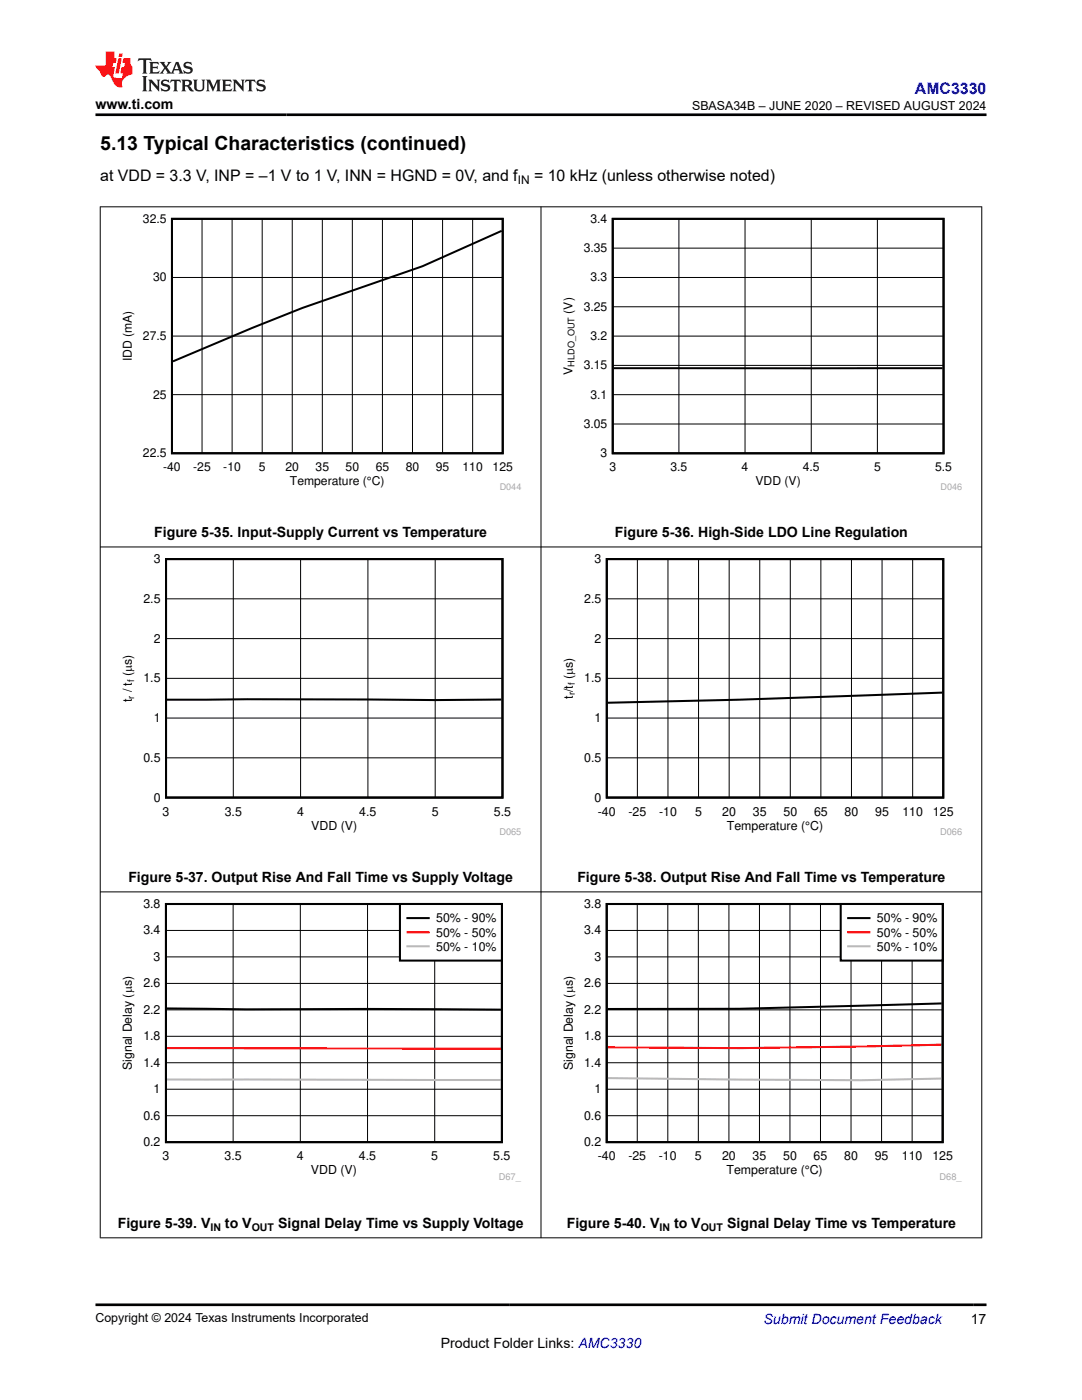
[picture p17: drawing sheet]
<svg xmlns="http://www.w3.org/2000/svg" width="216mm" height="279mm" viewBox="0 0 216 279" stroke-linecap="round" stroke-linejoin="round" font-family="sans-serif">
<defs><g id="words">
<text font-size="3.9" x="20" y="29.9">5.13 Typical Characteristics (continued)</text>
<text font-size="3.2" fill="#00f" x="182.6" y="18.7">AMC3330</text>
<g font-size="3.2">
<text x="20" y="36.1">at VDD = 3.3 V, INP = –1 V to 1 V, INN = HGND = 0V, and f</text>
<text x="106.6" y="36.1">= 10 kHz (unless otherwise noted)</text>
</g>
<g font-size="2.8">
<text x="19" y="21.8">www.ti.com</text>
<text x="30.8" y="107.1">Figure 5-35. Input-Supply Current vs Temperature</text>
<text x="122.7" y="107.2">Figure 5-36. High-Side LDO Line Regulation</text>
<text x="25.6" y="176">Figure 5-37. Output Rise And Fall Time vs Supply Voltage</text>
<text x="115.2" y="176">Figure 5-38. Output Rise And Fall Time vs Temperature</text>
<text x="23.5" y="245">Figure 5-39. V</text>
<text x="44.9" y="245">to V</text>
<text x="55.5" y="245">Signal Delay Time vs Supply Voltage</text>
<text x="113.1" y="245">Figure 5-40. V</text>
<text x="134.5" y="245">to V</text>
<text x="145.1" y="245">Signal Delay Time vs Temperature</text>
<text x="87.9" y="269">Product Folder Links: AMC3330</text>
<text x="193.7" y="264.2">17</text>
</g>
<text font-size="2.8" fill="#00f" x="152.4" y="264.2">Submit Document Feedback</text>
<g font-size="2.5">
<text x="138.1" y="21.9">SBASA34B – JUNE 2020 – REVISED AUGUST 2024</text>
<text x="30.7" y="112.4">3</text>
<text x="118.6" y="112.4">3</text>
<text x="28.6" y="120.3">2.5</text>
<text x="116.6" y="120.3">2.5</text>
<text x="30.7" y="128.3">2</text>
<text x="118.6" y="128.3">2</text>
<text x="28.6" y="136.2">1.5</text>
<text x="116.6" y="136.2">1.5</text>
<text x="26.3" y="140.1" transform="rotate(-90 26.3 140.1)">t / t (Ps)</text>
<text x="114.3" y="139.5" transform="rotate(-90 114.3 139.5)">t /t (Ps)</text>
<text x="30.7" y="144.1">1</text>
<text x="118.6" y="144.1">1</text>
<text x="28.6" y="152">0.5</text>
<text x="116.6" y="152">0.5</text>
<text x="30.7" y="160">0</text>
<text x="118.6" y="160">0</text>
<text x="32.4" y="162.8">3</text>
<text x="44.8" y="162.8">3.5</text>
<text x="59.3" y="162.8">4</text>
<text x="62.1" y="165.6">VDD (V)</text>
<text x="71.7" y="162.8">4.5</text>
<text x="86.2" y="162.8">5</text>
<text x="98.5" y="162.8">5.5</text>
<text x="119.3" y="162.8">-40</text>
<text x="125.4" y="162.8">-25</text>
<text x="131.5" y="162.8">-10</text>
<text x="138.7" y="162.8">5</text>
<text x="144.1" y="162.8">20</text>
<text x="145" y="165.6">Temperature (°C)</text>
<text x="150.2" y="162.8">35</text>
<text x="156.3" y="162.8">50</text>
<text x="162.4" y="162.8">65</text>
<text x="168.5" y="162.8">80</text>
<text x="174.6" y="162.8">95</text>
<text x="180.1" y="162.8">110</text>
<text x="186.2" y="162.8">125</text>
<text x="28.6" y="181.2">3.8</text>
<text x="87" y="184.1">50% - 90%</text>
<text x="116.6" y="181.2">3.8</text>
<text x="175" y="184.1">50% - 90%</text>
<text x="28.6" y="186.5">3.4</text>
<text x="30.7" y="191.8">3</text>
<text x="87" y="186.9">50% - 50%</text>
<text x="87" y="189.7">50% - 10%</text>
<text x="116.6" y="186.5">3.4</text>
<text x="118.6" y="191.8">3</text>
<text x="175" y="186.9">50% - 50%</text>
<text x="175" y="189.7">50% - 10%</text>
<text x="28.6" y="197.1">2.6</text>
<text x="116.6" y="197.1">2.6</text>
<text x="28.6" y="202.3">2.2</text>
<text x="116.6" y="202.3">2.2</text>
<text x="28.6" y="207.6">1.8</text>
<text x="116.6" y="207.6">1.8</text>
<text x="26.3" y="213.6" transform="rotate(-90 26.3 213.6)">Signal Delay (Ps)</text>
<text x="28.6" y="212.9">1.4</text>
<text x="114.3" y="213.6" transform="rotate(-90 114.3 213.6)">Signal Delay (Ps)</text>
<text x="116.6" y="212.9">1.4</text>
<text x="30.7" y="218.2">1</text>
<text x="118.6" y="218.2">1</text>
<text x="28.6" y="223.5">0.6</text>
<text x="116.6" y="223.5">0.6</text>
<text x="28.6" y="228.7">0.2</text>
<text x="32.4" y="231.6">3</text>
<text x="44.8" y="231.6">3.5</text>
<text x="59.2" y="231.6">4</text>
<text x="71.6" y="231.6">4.5</text>
<text x="86.1" y="231.6">5</text>
<text x="98.4" y="231.6">5.5</text>
<text x="116.6" y="228.7">0.2</text>
<text x="119.3" y="231.6">-40</text>
<text x="125.4" y="231.6">-25</text>
<text x="131.5" y="231.6">-10</text>
<text x="138.7" y="231.6">5</text>
<text x="144.1" y="231.6">20</text>
<text x="150.2" y="231.6">35</text>
<text x="156.3" y="231.6">50</text>
<text x="162.4" y="231.6">65</text>
<text x="168.4" y="231.6">80</text>
<text x="174.5" y="231.6">95</text>
<text x="179.9" y="231.6">110</text>
<text x="186.1" y="231.6">125</text>
<text x="62" y="234.4">VDD (V)</text>
<text x="145" y="234.4">Temperature (°C)</text>
<text x="19" y="263.9">Copyright © 2024 Texas Instruments Incorporated</text>
</g>
<g font-size="2.4">
<text x="103.3" y="36.7">IN</text>
<text x="28.5" y="44.5">32.5</text>
<text x="117.8" y="44.5">3.4</text>
<text x="116.5" y="50.3">3.35</text>
<text x="30.6" y="56.2">30</text>
<text x="117.8" y="56.2">3.3</text>
<text x="114.2" y="62.6" transform="rotate(-90 114.2 62.6)">(V)</text>
<text x="116.5" y="62">3.25</text>
<text x="28.5" y="67.9">27.5</text>
<text x="117.8" y="67.9">3.2</text>
<text x="26.3" y="72.1" transform="rotate(-90 26.3 72.1)">IDD (mA)</text>
<text x="114.2" y="74.8" transform="rotate(-90 114.2 74.8)">V</text>
<text x="116.5" y="73.7">3.15</text>
<text x="30.6" y="79.6">25</text>
<text x="117.8" y="79.6">3.1</text>
<text x="116.5" y="85.4">3.05</text>
<text x="28.5" y="91.3">22.5</text>
<text x="32.6" y="94">-40</text>
<text x="38.6" y="94">-25</text>
<text x="44.6" y="94">-10</text>
<text x="51.6" y="94">5</text>
<text x="57" y="94">20</text>
<text x="63" y="94">35</text>
<text x="69" y="94">50</text>
<text x="75" y="94">65</text>
<text x="81" y="94">80</text>
<text x="87" y="94">95</text>
<text x="92.3" y="94">110</text>
<text x="98.3" y="94">125</text>
<text x="119.8" y="91.3">3</text>
<text x="121.6" y="94">3</text>
<text x="133.8" y="94">3.5</text>
<text x="148" y="94">4</text>
<text x="160.2" y="94">4.5</text>
<text x="174.4" y="94">5</text>
<text x="186.6" y="94">5.5</text>
<text x="57.9" y="96.8">Temperature (°C)</text>
<text x="150.8" y="96.8">VDD (V)</text>
</g>
<g font-size="2.1">
<text x="42" y="245.6">IN</text>
<text x="50.2" y="245.6">OUT</text>
<text x="131.6" y="245.6">IN</text>
<text x="139.8" y="245.6">OUT</text>
</g>
<g font-size="1.8">
<text x="114.7" y="73.2" transform="rotate(-90 114.7 73.2)">HLDO_OUT</text>
<text x="26.8" y="136.1" transform="rotate(-90 26.8 136.1)">f</text>
<text x="114.7" y="136.8" transform="rotate(-90 114.7 136.8)">f</text>
<text x="26.8" y="139.5" transform="rotate(-90 26.8 139.5)">r</text>
<text x="114.7" y="138.8" transform="rotate(-90 114.7 138.8)">r</text>
</g>
<g font-size="1.8" fill="#a8a8a8">
<text x="99.7" y="97.9">D044</text>
<text x="187.7" y="97.9">D046</text>
<text x="99.6" y="166.7">D065</text>
<text x="187.6" y="166.7">D066</text>
<text x="99.5" y="235.5">D67_</text>
<text x="187.5" y="235.5">D68_</text>
</g>
</g></defs>
<path d="M34.3 43.7h66v46.8h-66zM100.1 46.1l-15.8 7-24 8.4-10 3.9-15.8 6.7M122.3 43.7h66v46.8h-66zM122.5 73.5h65.6" fill="none" stroke="#000" stroke-width=".4"/>
<g fill="none" stroke="#000" stroke-width=".2">
<path d="M34.3 55.4h66M40.3 43.7v46.8M46.3 43.7v46.8M52.3 43.7v46.8M58.3 43.7v46.8M64.3 43.7v46.8M70.3 43.7v46.8M76.3 43.7v46.8M82.3 43.7v46.8M88.3 43.7v46.8M94.3 43.7v46.8M122.3 55.4h66"/>
<path d="M122.3 49.5h66M135.5 43.7v46.8M148.7 43.7v46.8M161.9 43.7v46.8M175.1 43.7v46.8M34.3 78.8h66M34.3 67.1h66M122.3 78.8h66M122.3 67.1h66M122.3 72.9h66M122.3 61.2h66M122.3 84.6h66"/>
<path d="M33.1 119.5h67.2M46.6 111.6v47.6M60 111.6v47.6M73.4 111.6v47.6M86.8 111.6v47.6M121.1 119.5h67.1M127.2 111.6v47.6M133.3 111.6v47.6M139.4 111.6v47.6M145.5 111.6v47.6M151.6 111.6v47.6M157.7 111.6v47.6"/>
<path d="M163.8 111.6v47.6M169.9 111.6v47.6M176 111.6v47.6M182.1 111.6v47.6M33.1 135.4h67.2M33.1 127.4h67.2M121.1 135.4h67.1M121.1 127.4h67.1M33.1 151.2h67.2M33.1 143.3h67.2M121.1 151.2h67.1M121.1 143.3h67.1"/>
<path d="M33.1 196.3h67.1M33.1 191h67.1M33.1 185.7h67.1M46.5 180.4v47.5M59.9 180.4v47.5M73.3 180.4v47.5M86.7 180.4v47.5M33.1 217.4h67.1M33.1 212.1h67.1M33.1 206.8h67.1M33.1 201.5h67.1M33.1 222.7h67.1"/>
</g>
<path d="M33.1 111.6h67.2v47.6h-67.2zM121.1 111.6h67.1v47.6h-67.1zM100.1 139.6l-13.3 .1-37.6-.2-15.9 .1M188 138.2l-40.5 1.4-26.2 .6M33.1 180.4h67.1v47.5h-67.1zM33.3 201.3l15.9 .1h24.1l26.7 .1" fill="none" stroke="#000" stroke-width=".41"/>
<path d="M33.3 209.2l66.7 .1" fill="none" stroke="#f00" stroke-width=".41"/>
<path d="M33.3 215.4l66.7 .1" fill="none" stroke="#b8b8b8" stroke-width=".41"/>
<path d="M79.8 180.4h20.3v11.3h-20.3z" fill-rule="evenodd" fill="#fff"/>
<path d="M79.8 180.4h20.3v11.3h-20.3zM81.3 183.2h4.2M121.1 180.4h67v47.5h-67zM187.9 200.3l-40.4 1-26.2 .1" fill="none" stroke="#000" stroke-width=".41"/>
<path d="M81.3 186h4.2M187.9 208.5l-40.4 .7-26.2-.2" fill="none" stroke="#f00" stroke-width=".41"/>
<path d="M81.3 188.9h4.2M121.3 215.2l50.5 .4 16.1-.4" fill="none" stroke="#b8b8b8" stroke-width=".41"/>
<g fill="none" stroke="#000" stroke-width=".2">
<path d="M121.1 196.3h67M121.1 191h67M121.1 185.7h67M127.2 180.4v47.5M133.3 180.4v47.5M139.3 180.4v47.5M145.4 180.4v47.5M151.5 180.4v47.5M157.6 180.4v47.5M163.7 180.4v47.5M169.8 180.4v47.5M175.9 180.4v47.5"/>
<path d="M182 180.4v47.5M121.1 217.4h67M121.1 212.1h67M121.1 206.8h67M121.1 201.5h67M121.1 222.7h67"/>
</g>
<path d="M167.8 180.4h20.3v11.3h-20.3z" fill-rule="evenodd" fill="#fff"/>
<path d="M167.8 180.4h20.3v11.3h-20.3zM169.2 183.2h4.3" fill="none" stroke="#000" stroke-width=".41"/>
<path d="M169.2 186h4.3" fill="none" stroke="#f00" stroke-width=".41"/>
<path d="M169.2 188.9h4.3" fill="none" stroke="#b8b8b8" stroke-width=".41"/>
<path d="M19.9 41.3h176.1M20 41.2v205.9M107.9 41.2v205.9M195.9 41.2v205.9M19.9 109.2h176.1M19.9 178h176.1M19.9 247h176.1" fill="none" stroke="#000" stroke-width=".2"/>
<path d="M27.7 11.6l-.2 .6 .5-.2h.6v.1v2.2l-.2 .4h1l-.2-.4v-2.2v-.1h.5l.5 .2-.1-.6zM29.8 12.4l.2 .3v1.6l-.2 .4h1.9l.1-.6a1.08 1.08 0 0 1-1.3 .2v-.7h.6l.4 .2v-.7l-.4 .2h-.6v-.5l.2-.2a1 1 0 0 1 1 .3l-.1-.5zM31.8 12.4l1 1.1-1 1.2h.9l-.2-.2 .4-.8 .5 .8-.2 .2h1.6l-.2-.2 .1-.5h1l.1 .5-.1 .2h.9l-.2-.4-.8-1.9h-.5l-1 2.1-.8-1.1 .9-1h-.8l.2 .2-.5 .6-.3-.6 .1-.2zM35.2 12.8l.4 1h-.8zM36.8 12.5a.65 .65 0 0 0-.2 .7 .65 .65 0 0 0 .6 .5l.7 .1 .1 .3a.79 .79 0 0 1-.7 .4 .79 .79 0 0 1-.7-.5l.1 .7 .2-.1a.93 .93 0 0 0 1.1 0 .93 .93 0 0 0 .4-.9 1.46 1.46 0 0 0-1.2-.6l-.1-.3a1.09 1.09 0 0 1 1.2 .2l-.2-.6-.1 .1-.6-.2zM28.4 15.2l.2 .4v2.2l-.2 .4h1l-.2-.4v-2.2l.2-.4zM29.6 15.9l.2 .4v1.5l-.2 .4h.8l-.3-.4v-1.3l1.7 1.8v-2l.2-.4h-.8l.2 .2 .1 1.1-1.2-1.3zM32.3 16a.65 .65 0 0 0-.2 .8 .65 .65 0 0 0 .7 .4l.6 .2 .1 .2a.79 .79 0 0 1-.7 .4 .79 .79 0 0 1-.7-.5l.1 .7 .2-.1a.93 .93 0 0 0 1.1 .1 .93 .93 0 0 0 .4-1 1.46 1.46 0 0 0-1.2-.5l-.1-.4a1.09 1.09 0 0 1 1.2 .2l-.2-.6-.1 .1-.6-.1zM34.1 15.9l-.1 .6a.63 .63 0 0 1 .7-.3l.1 1.6-.3 .4h1l-.2-.4v-1.6a.66 .66 0 0 1 .8 .3l-.1-.6zM36.2 15.9l.2 .4v1.5l-.2 .4h.9l-.2-.2v-.7h.5l.1 .2a.79 .79 0 0 0 1.2 .6l-1-.9a.61 .61 0 0 0 .6-.6 .61 .61 0 0 0-.5-.7zM36.9 16.2h.2a.47 .47 0 0 1 .5 .1 .47 .47 0 0 1 .1 .5l-.2 .1-.6 .1zM38.5 15.9l.2 .2a2.27 2.27 0 0 0 .4 2 1.04 1.04 0 0 0 1.7-.7v-1.3l.2-.2h-.8l.2 .4v1.1a.6 .6 0 0 1-.6 .6 .6 .6 0 0 1-.6-.6v-1.1l.3-.4zM41.1 15.9l.2 .4v1.5l-.2 .4h.7l-.2-.4v-1.4l.9 1.9 .8-1.9v1.4l-.2 .4h1l-.3-.4v-1.5l.3-.4h-.8l-.7 1.5-.7-1.5zM44.3 15.9l.2 .4v1.5l-.2 .4h1.9l.1-.6a1.09 1.09 0 0 1-1.3 .2v-.7h.6l.4 .2v-.6l-.4 .2h-.6v-.6l.2-.1a1.01 1.01 0 0 1 1 .3l-.1-.6zM46.4 15.9l.3 .4v1.5l-.3 .4h.8l-.2-.4v-1.3l1.6 1.8v-2l.2-.4h-.7l.2 .2v1.1l-1.2-1.3zM49 15.9l-.1 .6a.63 .63 0 0 1 .8-.3v1.6l-.3 .4h1l-.2-.4v-1.6a.66 .66 0 0 1 .8 .3l-.1-.6zM51.4 16a.65 .65 0 0 0-.2 .8 .65 .65 0 0 0 .6 .4l.6 .2 .2 .2a.79 .79 0 0 1-.8 .4 .79 .79 0 0 1-.6-.5l.1 .7 .2-.1a.93 .93 0 0 0 1 .1 .93 .93 0 0 0 .5-1 1.46 1.46 0 0 0-1.3-.5l-.1-.4a1.09 1.09 0 0 1 1.3 .2l-.2-.6-.2 .1-.5-.1z" fill="#231f20"/>
<path d="M21.1 10.3v2.7h-2.1l.1 .4 .9 1a.95 .95 0 0 0 .9 .9 .59 .59 0 0 1 .6-.4 .59 .59 0 0 1 .5 .3l.4 .8a1.59 1.59 0 0 0 2.1 1.4 1.61 1.61 0 0 1 1-2.3l1-.3-.1-1.5a1.59 1.59 0 0 1-.4-1.7h-1.4l-.2 .9h.5l-.1 .9h-.5l-.2 .9v.3l.4 .1-.2 .9h-.6a.73 .73 0 0 1-1.1-.7l.3-1.5h-.5l.2-.9h.5l.2-.9h-.5v-1.3zM23.6 11.6l-.6 3.1h.7l.6-3.1zM23.8 10.7l-.1 .6h.7l.1-.6z" fill="#ed1c24"/>
<path d="M19 22.9h177.8M19 260.4h177.8" fill="none" stroke="#000" stroke-width=".53"/>
<use href="#words"/>
</svg>
